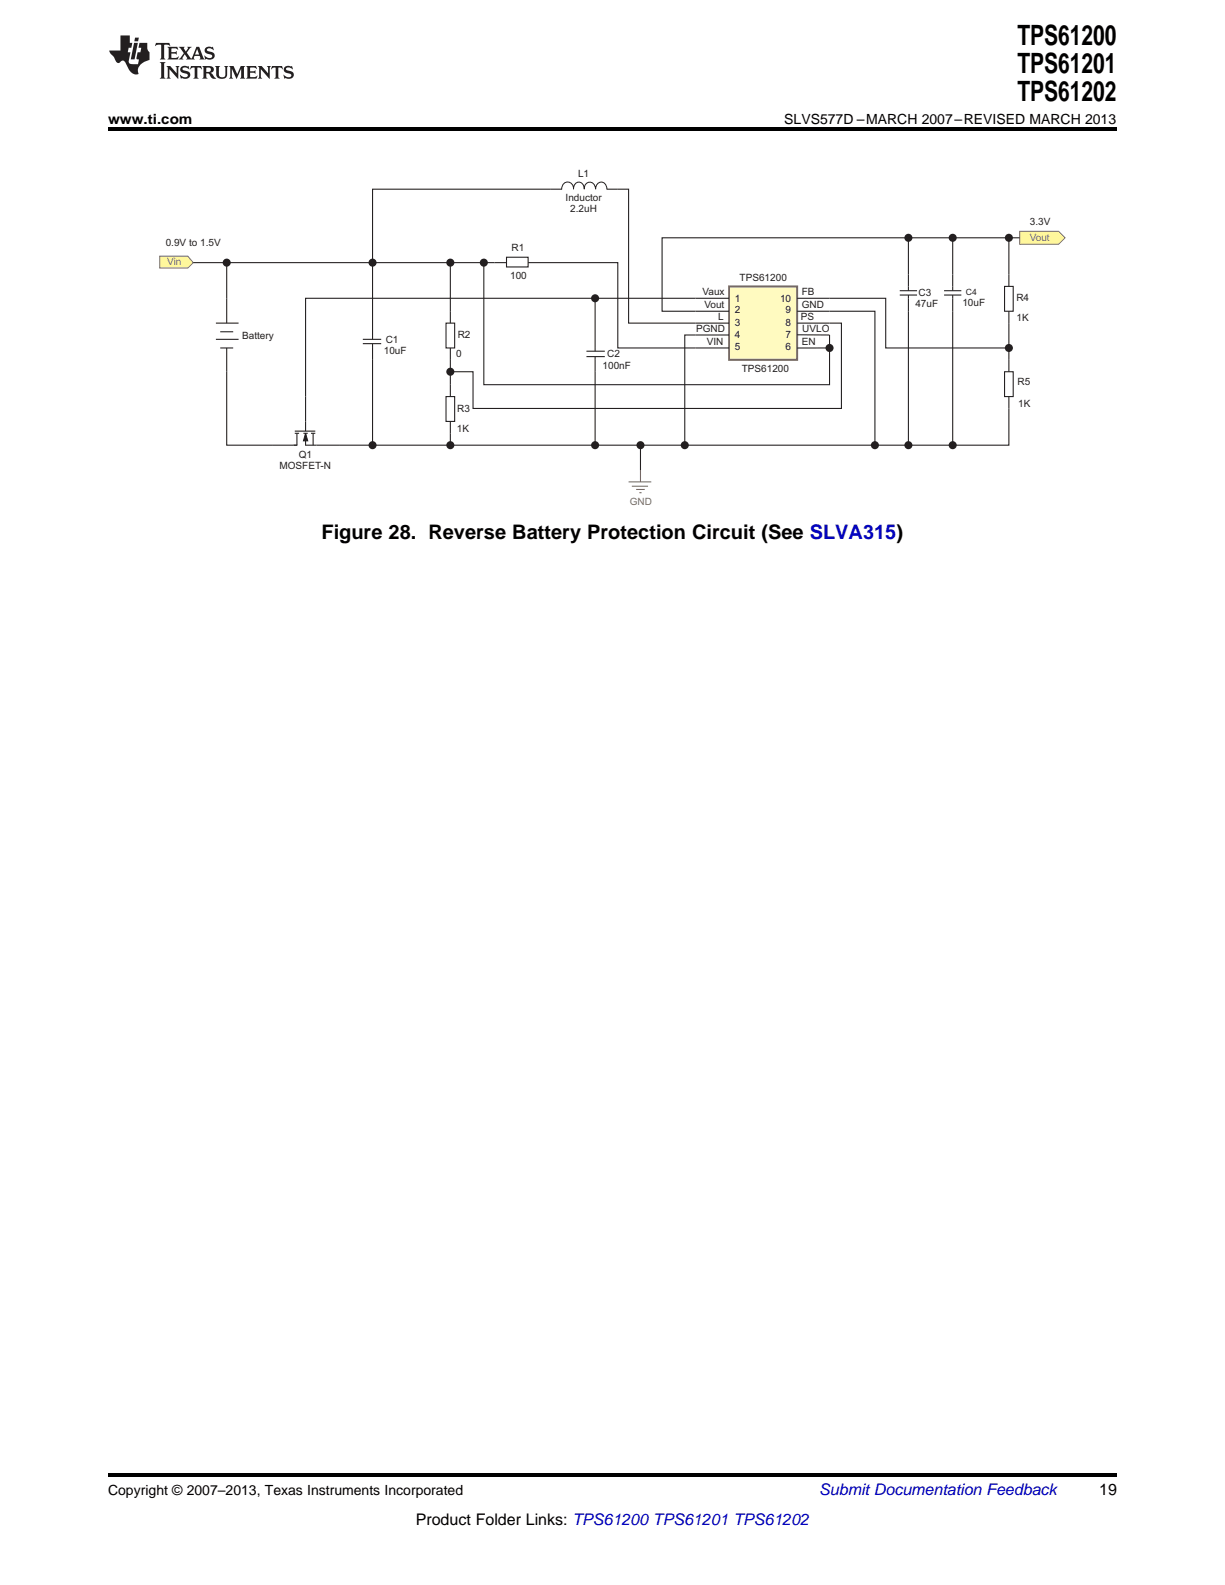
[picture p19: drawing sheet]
<svg xmlns="http://www.w3.org/2000/svg" width="216mm" height="279mm" viewBox="0 0 216 279" stroke-linecap="round" stroke-linejoin="round" font-family="sans-serif">
<defs><g id="words">
<g font-size="4.9">
<text x="179.3" y="7.9">TPS61200</text>
<text x="179.3" y="12.8">TPS61201</text>
<text x="179.3" y="17.8">TPS61202</text>
</g>
<text font-size="3.5" x="56.7" y="95.1">Figure 28. Reverse Battery Protection Circuit (See SLVA315)</text>
<text font-size="2.8" fill="#0000c8" x="144.4" y="263.6">Submit Documentation Feedback</text>
<g font-size="2.8">
<text x="193.7" y="263.6">19</text>
<text x="73.3" y="268.9">Product Folder Links: TPS61200 TPS61201 TPS61202</text>
</g>
<g font-size="2.5">
<text x="19" y="21.9">www.ti.com</text>
<text x="138.2" y="21.9">SLVS577D –MARCH 2007–REVISED MARCH 2013</text>
<text x="19" y="263.6">Copyright © 2007–2013, Texas Instruments Incorporated</text>
</g>
<g font-size="1.8" fill="#231f20">
<text x="99.7" y="35.4">Inductor</text>
<text x="101.9" y="31.2">L1</text>
<text x="100.5" y="37.4">2.2uH</text>
<text x="181.5" y="39.7">3.3V</text>
<text x="29.2" y="43.4">0.9V to 1.5V</text>
<text x="90.2" y="44.3">R1</text>
<text x="89.9" y="49.1">100</text>
<text x="123.8" y="52">Vaux</text>
<text x="129.5" y="53.2">1</text>
<text x="130.4" y="49.6">TPS61200</text>
<text x="137.5" y="53.2">10</text>
<text x="141.3" y="52">FB</text>
<text x="161.9" y="52.1">C3</text>
<text x="169.6" y="53.9">10uF</text>
<text x="179.1" y="53.1">R4</text>
<text x="42.7" y="59.7">Battery</text>
<text x="80.7" y="59.5">R2</text>
<text x="122.7" y="58.5">PGND</text>
<text x="124.1" y="54.3">Vout</text>
<text x="126.6" y="56.4">L</text>
<text x="129.5" y="55.2">2</text>
<text x="129.5" y="57.5">3</text>
<text x="129.5" y="59.6">4</text>
<text x="138.4" y="55.2">9</text>
<text x="138.4" y="59.6">7</text>
<text x="138.4" y="57.5">8</text>
<text x="141.2" y="56.4">PS</text>
<text x="141.3" y="54.3">GND</text>
<text x="141.4" y="58.5">UVLO</text>
<text x="161.3" y="54.2">47uF</text>
<text x="179.1" y="56.7">1K</text>
<text x="67.6" y="62.4">10uF</text>
<text x="68" y="60.4">C1</text>
<text x="80.4" y="62.9">0</text>
<text x="106.2" y="65.1">100nF</text>
<text x="107" y="62.9">C2</text>
<text x="124.5" y="60.8">VIN</text>
<text x="129.5" y="61.7">5</text>
<text x="130.7" y="65.5">TPS61200</text>
<text x="138.4" y="61.7">6</text>
<text x="141.3" y="60.8">EN</text>
<text x="179.3" y="67.9">R5</text>
<text x="179.5" y="71.7">1K</text>
<text x="80.5" y="76.2">1K</text>
<text x="80.6" y="72.6">R3</text>
<text x="49.3" y="82.7">MOSFET-N</text>
<text x="52.6" y="80.7">Q1</text>
</g>
<g font-size="1.8" fill="#806a63">
<text x="29.5" y="46.7">Vin</text>
<text x="181.5" y="42.5">Vout</text>
<text x="111" y="89">GND</text>
</g>
<text font-size="1.5" fill="#231f20" x="170.2" y="52">C4</text>
</g></defs>
<path d="M19 259.7h177.8v.5h-177.8z" fill="#000"/>
<path d="M128.5 50.5h12v12.9h-12z" fill-rule="evenodd" fill="#fffac0"/>
<path d="M128.5 50.5h12v12.9h-12z" fill="none" stroke="#806a63" stroke-width=".35"/>
<path d="M122.6 52.6h5.9M122.6 54.9h5.9M122.6 57h5.9M122.6 59.1h5.9M140.5 57h5.7M140.5 59l5.7 .1M140.5 52.6h5.7M140.5 54.9h5.7M122.6 61.3h5.9M146.2 61.3h-5.7" fill="none" stroke="#231f20" stroke-width=".19"/>
<circle cx="146.2" cy="61.3" r=".71" fill="#231f20"/>
<path d="M65.7 46.3v12.8M65.7 61.3v2.1" fill="none" stroke="#231f20" stroke-width=".19"/>
<circle cx="65.7" cy="46.3" r=".71" fill="#231f20"/>
<g fill="none" stroke="#231f20" stroke-width=".19">
<path d="M63.9 59.8h3.3M65.7 59.1v.7M48 78.5h3.8M52 76h3.6M52 76.4h.7M52.3 76.4v2.1M53.5 76.4h.7M53.8 78.5h6M53.9 69.9v6.1M53.9 76.4v2.1M54.8 76.4h.8M55.2 76.4v2.1"/>
<path d="M63.9 60.6h3.3M65.7 60.6v.7"/>
</g>
<path d="M53.9 76.4l.3 1.3h-.7z" fill="#231f20"/>
<path d="M51.8 78.5h.6M53.9 76.4l.3 1.3h-.7z" fill="none" stroke="#231f20" stroke-width=".18"/>
<g fill="none" stroke="#231f20" stroke-width=".19">
<path d="M99.1 33.3l-33.4 .1v12.9M106.9 33.4h3.9v23.6h11.8M38.1 59.8h4M38.1 57h4M38.8 58.5h2.3M40 52.6v4.4M78.6 57h1.5v4.3h-1.5zM79.4 54.9v2.1M87.2 46.3h2.1M89.3 45.3h3.8v1.8h-3.8zM93.1 46.3h15.8v15h13.7M122.6 52.6h-17.7v9.3"/>
<path d="M158.6 51.2h3M158.6 52h3M160.1 48.4v2.8M160.1 52v2.9M166.4 51.2h3M166.4 52h3M167.9 48.4v2.8M167.9 52v2.9M177 50.5h1.6v4.4h-1.6zM177.8 48.4v2.1M177.8 54.9v10.6M38.8 61.3h2.3"/>
<path d="M40 61.3v4.2M51.8 78.5h.5M78.6 69.9h1.5v4.4h-1.5zM79.4 61.3v2.1M79.4 67.8v2.1M79.4 74.3v2.1M103.4 61.9h3.2M103.4 62.9h3.2M104.9 62.9v2.6M177 65.5h1.6v4.4h-1.6zM177.8 69.9v2.1"/>
</g>
<path d="M28.2 45.2h4.9l1 1.1-1 .9h-4.9z" fill-rule="evenodd" fill="#fff79a"/>
<path d="M28.2 45.2h4.9l1 1.1-1 .9h-4.9z" fill="none" stroke="#806a63" stroke-width=".18"/>
<path d="M34.1 46.3h5.9" fill="none" stroke="#231f20" stroke-width=".19"/>
<circle cx="40" cy="46.3" r=".71" fill="#231f20"/>
<path d="M160.1 41.9h17.7v6.5" fill="none" stroke="#231f20" stroke-width=".19"/>
<circle cx="160.1" cy="41.9" r=".71" fill="#231f20"/>
<path d="M85.3 46.3v21.5h60.9v-8.7" fill="none" stroke="#231f20" stroke-width=".19"/>
<circle cx="85.3" cy="46.3" r=".71" fill="#231f20"/>
<path d="M122.6 59.1h-1.9v19.4" fill="none" stroke="#231f20" stroke-width=".19"/>
<circle cx="120.7" cy="78.5" r=".71" fill="#231f20"/>
<path d="M146.2 54.9h8v23.6" fill="none" stroke="#231f20" stroke-width=".19"/>
<circle cx="154.2" cy="78.5" r=".71" fill="#231f20"/>
<path d="M146.2 52.6h9.9v8.7h21.7" fill="none" stroke="#231f20" stroke-width=".19"/>
<circle cx="177.8" cy="61.3" r=".71" fill="#231f20"/>
<path d="M177.8 72v6.5h-17.7" fill="none" stroke="#231f20" stroke-width=".19"/>
<circle cx="160.1" cy="78.5" r=".71" fill="#231f20"/>
<path d="M160.1 54.9v23.6h-55.2" fill="none" stroke="#231f20" stroke-width=".19"/>
<circle cx="104.9" cy="78.5" r=".71" fill="#231f20"/>
<path d="M167.9 54.9v23.6" fill="none" stroke="#231f20" stroke-width=".19"/>
<circle cx="167.9" cy="78.5" r=".71" fill="#231f20"/>
<path d="M167.9 41.9v6.5" fill="none" stroke="#231f20" stroke-width=".19"/>
<circle cx="167.9" cy="41.9" r=".71" fill="#231f20"/>
<path d="M160.1 48.4v-6.5h-43.4v13h5.9" fill="none" stroke="#231f20" stroke-width=".19"/>
<path d="M179.7 40.8h6.9l1.1 1.1-1.1 1.2h-6.9z" fill-rule="evenodd" fill="#fff79a"/>
<path d="M179.7 40.8h6.9l1.1 1.1-1.1 1.2h-6.9z" fill="none" stroke="#806a63" stroke-width=".18"/>
<path d="M177.8 41.9h1.9" fill="none" stroke="#231f20" stroke-width=".19"/>
<circle cx="177.8" cy="41.9" r=".71" fill="#231f20"/>
<path d="M110.8 84.9h4M111.4 85.7h2.8M112.1 86.3h1.5M112.7 86.9h.4M112.9 82.9v2" fill="none" stroke="#806a63" stroke-width=".19"/>
<path d="M65.7 63.4v15.1h-5.9M104.9 65.5v13h-39.2" fill="none" stroke="#231f20" stroke-width=".19"/>
<circle cx="65.7" cy="78.5" r=".71" fill="#231f20"/>
<path d="M104.9 52.6h-51v17.3M40 65.5v13h8" fill="none" stroke="#231f20" stroke-width=".19"/>
<circle cx="104.9" cy="52.6" r=".71" fill="#231f20"/>
<path d="M40 52.6v-6.3h39.4v8.6M79.4 46.3h7.8" fill="none" stroke="#231f20" stroke-width=".19"/>
<circle cx="79.4" cy="46.3" r=".71" fill="#231f20"/>
<path d="M79.4 76.4v2.1" fill="none" stroke="#231f20" stroke-width=".19"/>
<circle cx="79.4" cy="78.5" r=".71" fill="#231f20"/>
<path d="M146.2 57h2.1v15h-64.9v-6.5h-4M79.4 63.4v4.4" fill="none" stroke="#231f20" stroke-width=".19"/>
<circle cx="79.4" cy="65.5" r=".71" fill="#231f20"/>
<path d="M112.9 78.5v4.4" fill="none" stroke="#231f20" stroke-width=".19"/>
<circle cx="112.9" cy="78.5" r=".71" fill="#231f20"/>
<path d="M99 33.4a1.09 1.09 0 0 1 1.5-1.2l.5 .6 .1 .6 .1-.7a.87 .87 0 0 1 .8-.6 .87 .87 0 0 1 .9 .6l.1 .7a1 1 0 0 1 .4-1.1 1 1 0 0 1 1.1 0l.3 .4 .2 .7a1.02 1.02 0 0 1 .4-1.1 1.02 1.02 0 0 1 1.1 0l.3 .4 .2 .7" fill="none" stroke="#231f20" stroke-width=".18"/>
<path d="M19 22.5h177.8v.5h-177.8z" fill="#000"/>
<g fill="#231f20">
<path d="M27.5 7.6l-.1 .5a.77 .77 0 0 1 1-.1v2.1l-.2 .4h1l-.3-.4 .1-2.2a.99 .99 0 0 1 1 .2l-.2-.5zM29.5 8.3l.2 .3v1.5l-.2 .4h1.8l.2-.6a1.12 1.12 0 0 1-1.3 .3v-.8h.6l.3 .2v-.6l-.3 .2h-.6v-.5l.2-.2a.96 .96 0 0 1 1 .3l-.2-.5zM31.5 8.3l.9 1.1-.9 1.1h.8l-.2-.2 .5-.7 .4 .7-.2 .2h1.5l-.1-.2 .1-.4h.9l.1 .4-.2 .2h1l-.3-.3-.7-1.9h-.5l-.9 2-.8-1 .9-1h-.8l.1 .1v.2l-.3 .5-.4-.6 .2-.2zM34.7 8.6l.4 1h-.7zM36.3 8.4a.63 .63 0 0 0-.2 .7 .63 .63 0 0 0 .6 .4l.6 .2 .1 .2a.75 .75 0 0 1-.7 .4 .75 .75 0 0 1-.6-.5l.1 .7 .2-.1a.89 .89 0 0 0 1 0 .89 .89 0 0 0 .4-.9 1.4 1.4 0 0 0-1.2-.5l-.1-.4a1.04 1.04 0 0 1 1.2 .2l-.2-.5-.1 .1-.5-.2zM28.2 10.9l.2 .4v2.2l-.2 .4h1l-.3-.4v-2.2l.3-.4zM29.3 11.6l.3 .4v1.5l-.3 .4h.8l-.2-.4v-1.3l1.5 1.7v-1.9l.2-.4h-.7l.2 .4v.9l-1.1-1.3zM32 11.8a.62 .62 0 0 0-.2 .7 .62 .62 0 0 0 .6 .4l.6 .1 .1 .3a.76 .76 0 0 1-.7 .3 .76 .76 0 0 1-.6-.4l.1 .7 .2-.1a.89 .89 0 0 0 1 0 .89 .89 0 0 0 .4-.9 1.4 1.4 0 0 0-1.2-.5l-.1-.4a1.04 1.04 0 0 1 1.2 .2l-.2-.6-.1 .1-.5-.1zM33.7 11.6l-.2 .6a.61 .61 0 0 1 .8-.3v1.6l-.2 .4h.9l-.2-.4v-1.6a.63 .63 0 0 1 .8 .3l-.2-.6zM35.6 11.6l.3 .4v1.5l-.3 .4h1l-.2-.2v-.8h.2a.93 .93 0 0 1 .6 .8 .61 .61 0 0 0 .9 .1l-1-1a.58 .58 0 0 0 .6-.5 .58 .58 0 0 0-.5-.6zM36.4 11.9h.1a.45 .45 0 0 1 .5 .1 .45 .45 0 0 1 .1 .5l-.1 .1-.6 .1zM37.9 11.6l.2 .2a2.17 2.17 0 0 0 .3 1.9 .99 .99 0 0 0 1.6-.6v-1.1l.2-.4h-.7l.2 .2a1.92 1.92 0 0 1-.2 1.8 .6 .6 0 0 1-.9-.5v-1.1l.2-.4zM40.4 11.6l.2 .4v1.5l-.2 .4h.7l-.2-.4v-1.4l.8 1.8 .8-1.8v1.4l-.2 .4h.9l-.2-.4v-1.5l.2-.4h-.8l-.6 1.5-.6-1.5zM43.4 11.6l.2 .4v1.5l-.2 .4h1.8l.2-.6a1.12 1.12 0 0 1-1.3 .3v-.8h.5l.4 .2v-.6l-.4 .2h-.5v-.6l.2-.1a.96 .96 0 0 1 .9 .3l-.1-.6zM45.5 11.6l.2 .4v1.5l-.2 .4h.7l-.2-.4v-1.3l1.5 1.7v-1.9l.2-.4h-.7l.2 .4v.9l-1.1-1.3zM47.9 11.6l-.1 .6a.61 .61 0 0 1 .8-.3v1.6l-.3 .4h1l-.3-.4 .1-1.6a.63 .63 0 0 1 .7 .3l-.1-.6zM50.2 11.8a.62 .62 0 0 0-.2 .7 .62 .62 0 0 0 .6 .4l.6 .1 .2 .3a.76 .76 0 0 1-.8 .3 .76 .76 0 0 1-.6-.4l.1 .7 .2-.1a.89 .89 0 0 0 1 0 .89 .89 0 0 0 .4-.9 1.4 1.4 0 0 0-1.2-.5l-.1-.4a1.04 1.04 0 0 1 1.2 .2l-.1-.6-.2 .1-.5-.1z"/>
<path d="M21.2 6.3v2.6h-1.9l.1 .4 .7 .9a.91 .91 0 0 0 1 .8 .56 .56 0 0 1 .5-.3 .56 .56 0 0 1 .5 .3l.4 .8a1.53 1.53 0 0 0 1.9 1.2 1.54 1.54 0 0 1 1-2.1l.9-.3v-1.4a1.52 1.52 0 0 1-.3-1.6h-1.4l-.2 .8h.5l-.2 .8h-.4l-.2 1v.2l.4 .1-.2 .8a1.93 1.93 0 0 1-1.6-.3l.3-1.8h-.5l.2-.8h.4l.2-.8h-.4v-1.3zM23.6 7.6l-.6 2.9h.7l.6-2.9zM23.8 6.6l-.1 .7h.6l.2-.7z"/>
</g>
<use href="#words"/>
</svg>
